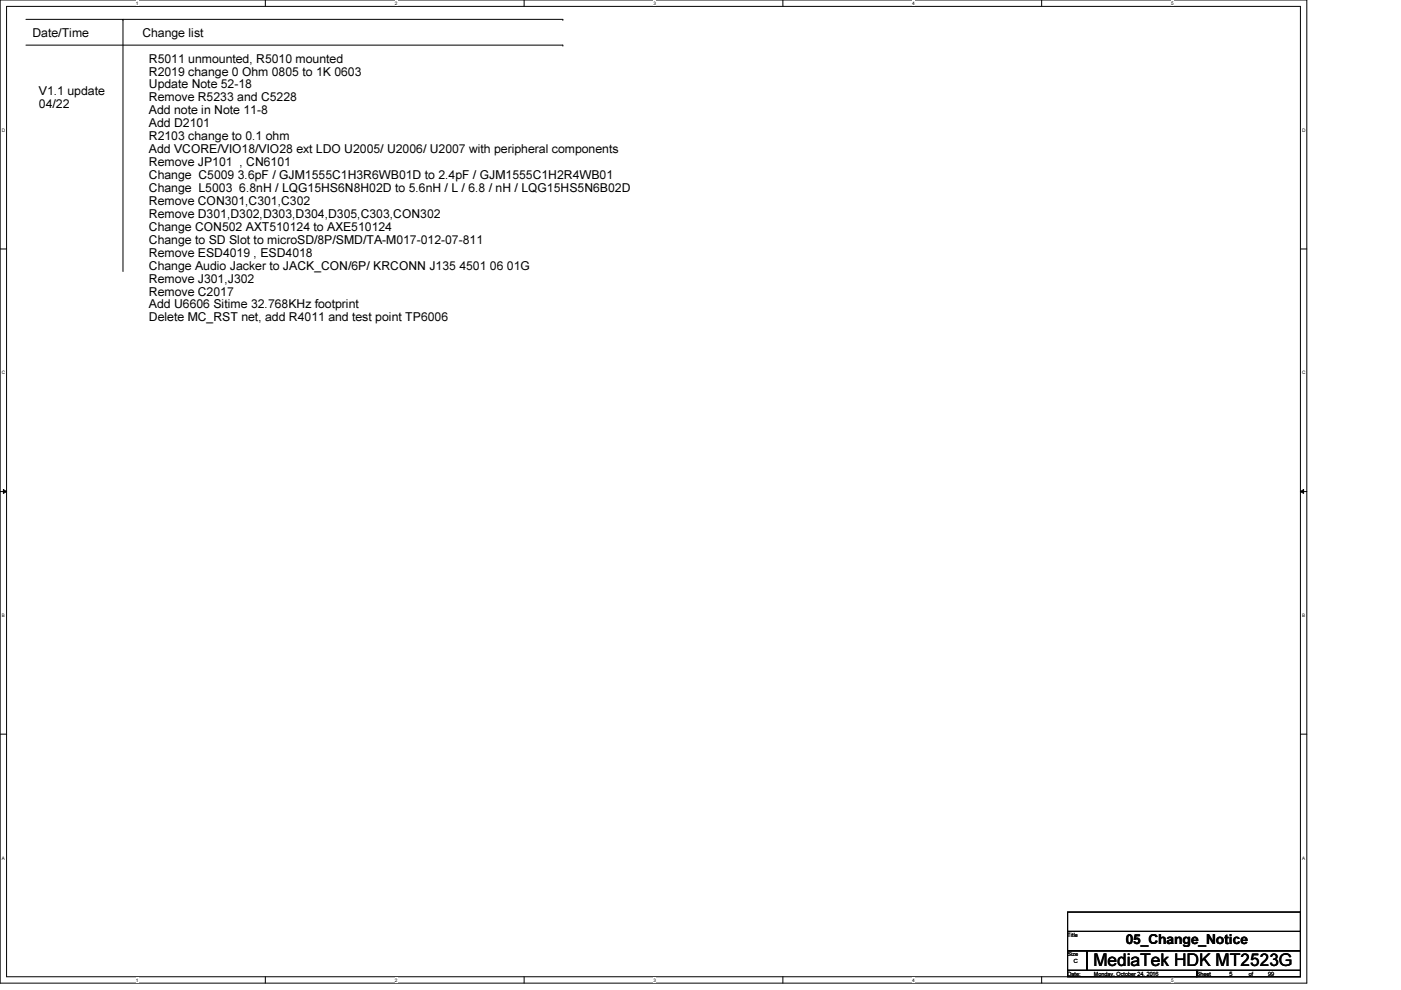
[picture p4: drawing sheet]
<svg xmlns="http://www.w3.org/2000/svg" width="297mm" height="210mm" viewBox="0 0 297 210" stroke-linecap="round" stroke-linejoin="round" font-family="sans-serif">
<defs><g id="words">
<text font-size="3.7" x="231.8" y="204.9">MediaTek HDK MT2523G</text>
<text font-size="2.9" x="238.7" y="200.2">05_Change_Notice</text>
<g font-size="2.6">
<text x="6.9" y="7.8">Date/Time</text>
<text x="30.2" y="7.8">Change list</text>
<text x="31.6" y="16">R2019 change 0 Ohm 0805 to 1K 0603</text>
<text x="31.6" y="13.3">R5011 unmounted, R5010 mounted</text>
<text x="8.3" y="20.2">V1.1 update</text>
<text x="8.3" y="22.9">04/22</text>
<text x="31.6" y="21.5">Remove R5233 and C5228</text>
<text x="31.6" y="18.8">Update Note 52-18</text>
<text x="31.6" y="24.3">Add note in Note 11-8</text>
<text x="31.6" y="27">Add D2101</text>
<text x="31.6" y="29.8">R2103 change to 0.1 ohm</text>
<text x="31.6" y="32.5">Add VCORE/VIO18/VIO28 ext LDO U2005/ U2006/ U2007 with peripheral components</text>
<text x="31.6" y="35.2">Remove JP101 , CN6101</text>
<text x="31.6" y="38">Change C5009 3.6pF / GJM1555C1H3R6WB01D to 2.4pF / GJM1555C1H2R4WB01</text>
<text x="31.6" y="40.7">Change L5003 6.8nH / LQG15HS6N8H02D to 5.6nH / L / 6.8 / nH / LQG15HS5N6B02D</text>
<text x="31.6" y="43.5">Remove CON301,C301,C302</text>
<text x="31.6" y="46.2">Remove D301,D302,D303,D304,D305,C303,CON302</text>
<text x="31.6" y="48.9">Change CON502 AXT510124 to AXE510124</text>
<text x="31.6" y="51.7">Change to SD Slot to microSD/8P/SMD/TA-M017-012-07-811</text>
<text x="31.6" y="54.4">Remove ESD4019 , ESD4018</text>
<text x="31.6" y="57.2">Change Audio Jacker to JACK_CON/6P/ KRCONN J135 4501 06 01G</text>
<text x="31.6" y="59.9">Remove J301,J302</text>
<text x="31.6" y="62.7">Remove C2017</text>
<text x="31.6" y="65.4">Add U6606 Sitime 32.768KHz footprint</text>
<text x="31.6" y="68.2">Delete MC_RST net, add R4011 and test point TP6006</text>
</g>
<g font-size="1.2">
<text x="226.4" y="198.6">Title</text>
<text x="226.4" y="202.7">Size</text>
<text x="226.4" y="206.9">Date:</text>
<text x="227.7" y="204.1">C</text>
<text x="231.9" y="206.9">Monday, October 24, 2016</text>
<text x="253.8" y="206.9">Sheet</text>
<text x="260.6" y="206.9">5</text>
<text x="264.7" y="206.9">of</text>
<text x="268.9" y="206.9">99</text>
</g>
<g font-size="1">
<text x="28.8" y="1">1</text>
<text x="83.7" y="1">2</text>
<text x="138.6" y="1">3</text>
<text x="193.4" y="1">4</text>
<text x="248.3" y="1">5</text>
<text x=".4" y="27.9">D</text>
<text x="276.1" y="27.9">D</text>
<text x=".4" y="79.4">C</text>
<text x="276.1" y="79.4">C</text>
<text x=".4" y="130.8">B</text>
<text x="276.1" y="130.8">B</text>
<text x=".4" y="182.2">A</text>
<text x="276.1" y="182.2">A</text>
<text x="28.8" y="208.1">1</text>
<text x="83.7" y="208.1">2</text>
<text x="138.6" y="208.1">3</text>
<text x="193.4" y="208.1">4</text>
<text x="248.3" y="208.1">5</text>
</g>
</g></defs>
<path d="M0 0h277.1v208.4h-277.1zM1.4 1.4h274.3v205.7h-274.3z" fill="none" stroke="#000" stroke-width=".21"/>
<g fill="#fff">
<path d="M28.8 .1h.6v1.1h-.6z"/>
<path d="M28.8 207.2h.6v1.1h-.6z"/>
</g>
<path d="M56.3 0v1.4M56.3 207.1v1.3" fill="none" stroke="#000" stroke-width=".21"/>
<g fill="#fff">
<path d="M83.7 .1h.5v1.1h-.5z"/>
<path d="M83.7 207.2h.5v1.1h-.5z"/>
</g>
<path d="M111.1 0v1.4M111.1 207.1v1.3" fill="none" stroke="#000" stroke-width=".21"/>
<g fill="#fff">
<path d="M138.6 .1h.5v1.1h-.5z"/>
<path d="M138.6 207.2h.5v1.1h-.5z"/>
</g>
<path d="M166 0v1.4M166 207.1v1.3" fill="none" stroke="#000" stroke-width=".21"/>
<g fill="#fff">
<path d="M193.4 .1h.6v1.1h-.6z"/>
<path d="M193.4 207.2h.6v1.1h-.6z"/>
</g>
<path d="M220.8 0v1.4M220.8 207.1v1.3" fill="none" stroke="#000" stroke-width=".21"/>
<g fill="#fff">
<path d="M248.3 .1h.5v1.1h-.5z"/>
<path d="M248.3 207.2h.5v1.1h-.5z"/>
<path d="M.4 27.1h.7v1.1h-.7z"/>
<path d="M276.1 27.1h.7v1.1h-.7z"/>
<path d="M.4 78.5h.7v1.1h-.7z"/>
<path d="M276.1 78.5h.7v1.1h-.7z"/>
</g>
<path d="M0 52.8h1.4M275.7 52.8h1.4" fill="none" stroke="#000" stroke-width=".21"/>
<g fill="#fff">
<path d="M.4 129.9h.6v1.1h-.6z"/>
<path d="M276.1 129.9h.6v1.1h-.6z"/>
</g>
<path d="M0 104.2h1.4M.7 103.8l.7 .4-.7 .4zM275.7 104.2l.7-.4v.8zM275.7 104.2h1.4" fill="none" stroke="#000" stroke-width=".21"/>
<path d="M.7 103.8l.7 .4-.7 .4zM275.7 104.2l.7-.4v.8z" fill="#000"/>
<g fill="#fff">
<path d="M.4 181.4h.6v1.1h-.6z"/>
<path d="M276.1 181.4h.6v1.1h-.6z"/>
</g>
<g fill="none" stroke="#000" stroke-width=".21">
<path d="M5.5 4.1h113.8M5.5 9.6h113.8M26.1 4.1h.1M26.1 4.1v53.5M119.3 4.1h.1M119.3 9.6h.1M0 155.7h1.4M275.7 155.7h1.4M226.4 193.4h49.3v4.1h-49.3zM226.4 197.5h49.3v4.1h-49.3zM226.4 205.7h27.4v1.4h-27.4zM226.4 201.6h4.1v4.1h-4.1z"/>
<path d="M230.5 201.6h45.2v4.1h-45.2zM253.8 205.7h21.9v1.4h-21.9z"/>
</g>
<use href="#words"/>
</svg>
